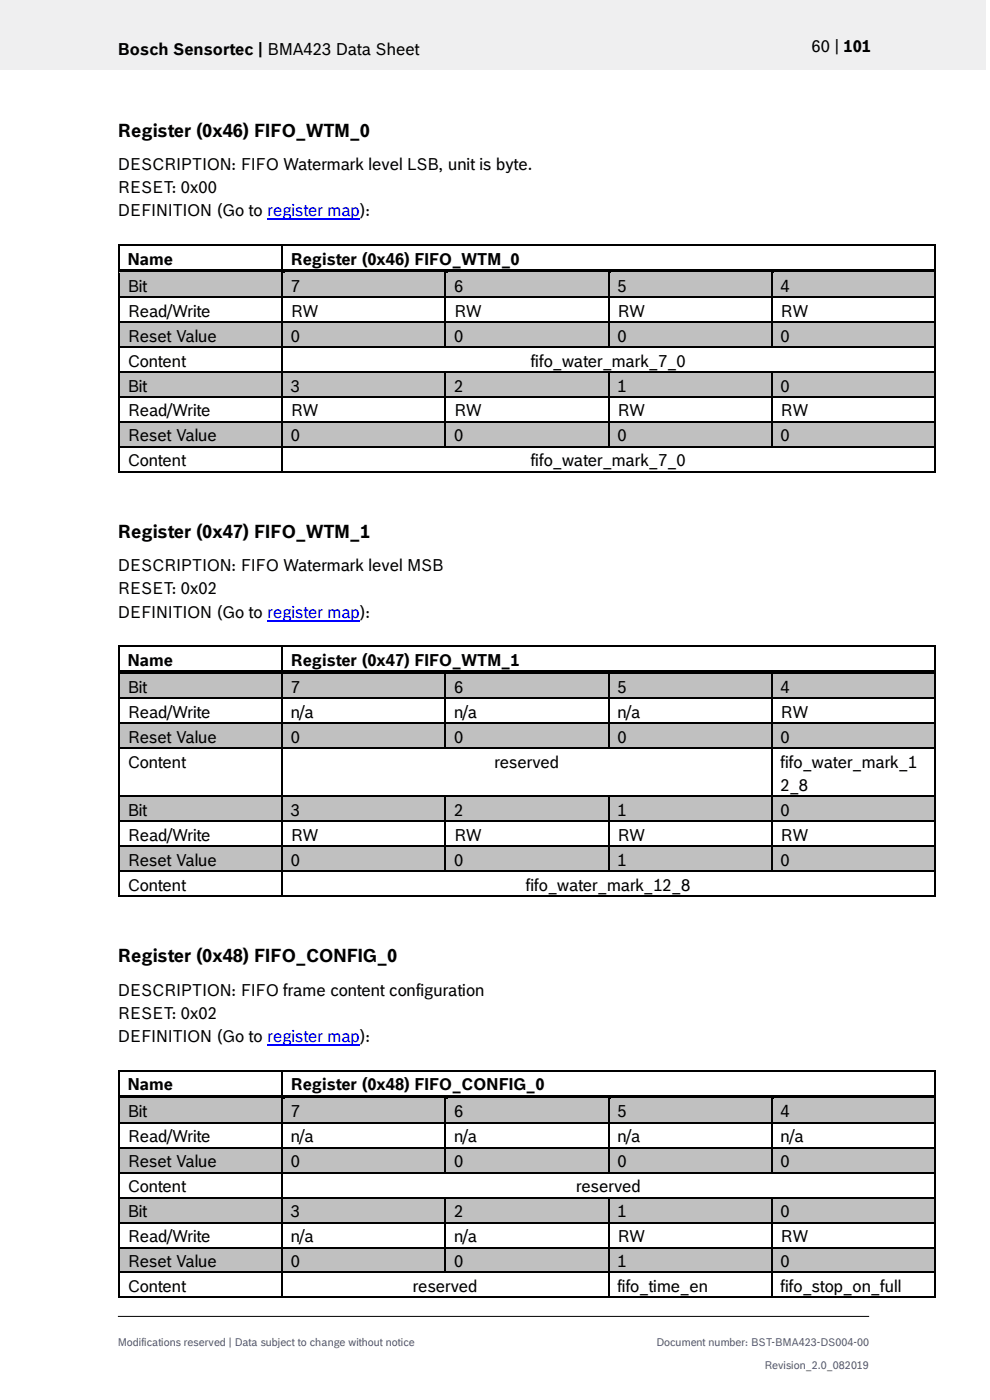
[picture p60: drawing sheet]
<svg xmlns="http://www.w3.org/2000/svg" width="210mm" height="297mm" viewBox="0 0 210 297" stroke-linecap="round" stroke-linejoin="round" font-family="sans-serif">
<defs><g id="words">
<g font-size="3.9">
<text x="25" y="29">Register (0x46) FIFO_WTM_0</text>
<text x="25" y="114.1">Register (0x47) FIFO_WTM_1</text>
<text x="25" y="204.2">Register (0x48) FIFO_CONFIG_0</text>
</g>
<g font-size="3.5">
<text x="25" y="11.6">Bosch Sensortec | BMA423 Data Sheet</text>
<text x="172.1" y="11">60 | 101</text>
<text x="25" y="36">DESCRIPTION: FIFO Watermark level LSB, unit is byte.</text>
<text x="25" y="41">RESET: 0x00</text>
<text x="25" y="45.9">DEFINITION (Go to register map):</text>
<text x="27.1" y="56.1">Name</text>
<text x="61.7" y="56.1">Register (0x46) FIFO_WTM_0</text>
<text x="27.1" y="61.9">Bit</text>
<text x="61.7" y="61.9">7</text>
<text x="96.3" y="61.9">6</text>
<text x="131" y="61.9">5</text>
<text x="165.6" y="61.9">4</text>
<text x="27.1" y="67.2">Read/Write</text>
<text x="61.7" y="67.2">RW</text>
<text x="96.3" y="67.2">RW</text>
<text x="131" y="67.2">RW</text>
<text x="165.6" y="67.2">RW</text>
<text x="27.1" y="72.5">Reset Value</text>
<text x="27.1" y="77.8">Content</text>
<text x="61.7" y="72.5">0</text>
<text x="96.3" y="72.5">0</text>
<text x="112.6" y="77.8">fifo_water_mark_7_0</text>
<text x="131" y="72.5">0</text>
<text x="165.6" y="72.5">0</text>
<text x="27.1" y="83.1">Bit</text>
<text x="61.7" y="83.1">3</text>
<text x="96.3" y="83.1">2</text>
<text x="131" y="83.1">1</text>
<text x="165.6" y="83.1">0</text>
<text x="27.1" y="88.4">Read/Write</text>
<text x="61.7" y="88.4">RW</text>
<text x="96.3" y="88.4">RW</text>
<text x="131" y="88.4">RW</text>
<text x="165.6" y="88.4">RW</text>
<text x="27.1" y="93.6">Reset Value</text>
<text x="61.7" y="93.6">0</text>
<text x="96.3" y="93.6">0</text>
<text x="131" y="93.6">0</text>
<text x="165.6" y="93.6">0</text>
<text x="27.1" y="98.9">Content</text>
<text x="112.6" y="98.9">fifo_water_mark_7_0</text>
<text x="25" y="121.2">DESCRIPTION: FIFO Watermark level MSB</text>
<text x="25" y="126.1">RESET: 0x02</text>
<text x="25" y="131">DEFINITION (Go to register map):</text>
<text x="27.1" y="141.3">Name</text>
<text x="61.7" y="141.3">Register (0x47) FIFO_WTM_1</text>
<text x="27.1" y="147">Bit</text>
<text x="61.7" y="147">7</text>
<text x="96.3" y="147">6</text>
<text x="131" y="147">5</text>
<text x="165.6" y="147">4</text>
<text x="27.1" y="152.3">Read/Write</text>
<text x="61.7" y="152.3">n/a</text>
<text x="96.3" y="152.3">n/a</text>
<text x="131" y="152.3">n/a</text>
<text x="165.6" y="152.3">RW</text>
<text x="27.1" y="157.6">Reset Value</text>
<text x="61.7" y="157.6">0</text>
<text x="96.3" y="157.6">0</text>
<text x="131" y="157.6">0</text>
<text x="165.6" y="157.6">0</text>
<text x="27.1" y="162.9">Content</text>
<text x="104.9" y="162.9">reserved</text>
<text x="165.6" y="162.9">fifo_water_mark_1</text>
<text x="165.6" y="167.8">2_8</text>
<text x="27.1" y="173.1">Bit</text>
<text x="61.7" y="173.1">3</text>
<text x="96.3" y="173.1">2</text>
<text x="131" y="173.1">1</text>
<text x="165.6" y="173.1">0</text>
<text x="27.1" y="178.4">Read/Write</text>
<text x="61.7" y="178.4">RW</text>
<text x="96.3" y="178.4">RW</text>
<text x="131" y="178.4">RW</text>
<text x="165.6" y="178.4">RW</text>
<text x="27.1" y="183.7">Reset Value</text>
<text x="61.7" y="183.7">0</text>
<text x="96.3" y="183.7">0</text>
<text x="131" y="183.7">1</text>
<text x="165.6" y="183.7">0</text>
<text x="27.1" y="189">Content</text>
<text x="111.6" y="189">fifo_water_mark_12_8</text>
<text x="25" y="211.2">DESCRIPTION: FIFO frame content configuration</text>
<text x="25" y="216.1">RESET: 0x02</text>
<text x="25" y="221.1">DEFINITION (Go to register map):</text>
<text x="27.1" y="231.3">Name</text>
<text x="61.7" y="231.3">Register (0x48) FIFO_CONFIG_0</text>
<text x="27.1" y="237.1">Bit</text>
<text x="61.7" y="237.1">7</text>
<text x="96.3" y="237.1">6</text>
<text x="131" y="237.1">5</text>
<text x="165.6" y="237.1">4</text>
<text x="27.1" y="242.4">Read/Write</text>
<text x="61.7" y="242.4">n/a</text>
<text x="96.3" y="242.4">n/a</text>
<text x="131" y="242.4">n/a</text>
<text x="165.6" y="242.4">n/a</text>
<text x="27.1" y="247.6">Reset Value</text>
<text x="61.7" y="247.6">0</text>
<text x="96.3" y="247.6">0</text>
<text x="131" y="247.6">0</text>
<text x="165.6" y="247.6">0</text>
<text x="27.1" y="252.9">Content</text>
<text x="122.2" y="252.9">reserved</text>
<text x="27.1" y="258.2">Bit</text>
<text x="27.1" y="263.5">Read/Write</text>
<text x="61.7" y="258.2">3</text>
<text x="61.7" y="263.5">n/a</text>
<text x="96.3" y="258.2">2</text>
<text x="96.3" y="263.5">n/a</text>
<text x="131" y="258.2">1</text>
<text x="131" y="263.5">RW</text>
<text x="165.6" y="258.2">0</text>
<text x="165.6" y="263.5">RW</text>
<text x="27.1" y="268.8">Reset Value</text>
<text x="61.7" y="268.8">0</text>
<text x="96.3" y="268.8">0</text>
<text x="131" y="268.8">1</text>
<text x="165.6" y="268.8">0</text>
<text x="27.1" y="274.1">Content</text>
<text x="87.6" y="274.1">reserved</text>
<text x="131" y="274.1">fifo_time_en</text>
<text x="165.6" y="274.1">fifo_stop_on_full</text>
</g>
<g font-size="2.3" fill="#535f6b">
<text x="25" y="285.6">Modifications reserved | Data subject to change without notice</text>
<text x="139.3" y="285.6">Document number: BST-BMA423-DS004-00</text>
<text x="162.2" y="290.5">Revision_2.0_082019</text>
</g>
</g></defs>
<path d="M-.1 0h209.2v14.8h-209.2z" fill-rule="evenodd" fill="#efeff0"/>
<path d="M25 279.3h159.4" fill="none" stroke="#000" stroke-width=".21"/>
<path d="M56.7 46.5h19.7" fill="none" stroke="#00f" stroke-width=".25"/>
<g fill="#000">
<path d="M25 51.8h.4v.4h-.4z" fill-rule="evenodd"/>
<path d="M25 51.8h.4v.4h-.4z" fill-rule="evenodd"/>
<path d="M59.7 51.8h.3v.4h-.3z" fill-rule="evenodd"/>
<path d="M198.2 51.8h.3v.4h-.3z" fill-rule="evenodd"/>
<path d="M198.2 51.8h.3v.4h-.3z" fill-rule="evenodd"/>
</g>
<path d="M25.2 52.2v4.9M25.4 52h34.3M59.8 52.2v4.9M60 52h138.2M198.3 52.2v4.9" fill="none" stroke="#000" stroke-width=".34"/>
<g fill="#c0c0c0">
<path d="M25.4 57.9h34.2v5h-34.2z" fill-rule="evenodd"/>
<path d="M27.1 57.9h30.8v5h-30.8z" fill-rule="evenodd"/>
<path d="M60 57.9h34.2v5h-34.2z" fill-rule="evenodd"/>
<path d="M61.7 57.9h30.8v5h-30.8z" fill-rule="evenodd"/>
<path d="M94.6 57.9h34.3v5h-34.3z" fill-rule="evenodd"/>
<path d="M96.3 57.9h30.9v5h-30.9z" fill-rule="evenodd"/>
<path d="M129.2 57.9h34.3v5h-34.3z" fill-rule="evenodd"/>
<path d="M131 57.9h30.8v5h-30.8z" fill-rule="evenodd"/>
<path d="M163.9 57.9h34.3v5h-34.3z" fill-rule="evenodd"/>
<path d="M165.6 57.9h30.8v5h-30.8z" fill-rule="evenodd"/>
</g>
<g fill="#000">
<path d="M25 57.1h.4v.8h-.4z" fill-rule="evenodd"/>
<path d="M25.4 57.1h34.3v.8h-34.3z" fill-rule="evenodd"/>
</g>
<path d="M25.4 57.9h34.3" fill="none" stroke="#c0c0c0" stroke-width=".21"/>
<path d="M60 57.9h.4z" fill-rule="evenodd" fill="#c0c0c0"/>
<g fill="#000">
<path d="M59.7 57.9h.3z" fill-rule="evenodd"/>
<path d="M59.7 57.1h.7v.8h-.7z" fill-rule="evenodd"/>
<path d="M60.4 57.1h33.9v.8h-33.9z" fill-rule="evenodd"/>
</g>
<path d="M60.4 57.9h33.9" fill="none" stroke="#c0c0c0" stroke-width=".21"/>
<path d="M94.6 57.9h.5z" fill-rule="evenodd" fill="#c0c0c0"/>
<g fill="#000">
<path d="M94.3 57.9h.3z" fill-rule="evenodd"/>
<path d="M94.3 57.1h.8v.8h-.8z" fill-rule="evenodd"/>
<path d="M95.1 57.1h33.8v.8h-33.8z" fill-rule="evenodd"/>
</g>
<path d="M95.1 57.9h33.8" fill="none" stroke="#c0c0c0" stroke-width=".21"/>
<path d="M129.3 57.9h.4z" fill-rule="evenodd" fill="#c0c0c0"/>
<g fill="#000">
<path d="M128.9 57.9h.4z" fill-rule="evenodd"/>
<path d="M128.9 57.1h.8v.8h-.8z" fill-rule="evenodd"/>
<path d="M129.7 57.1h33.8v.8h-33.8z" fill-rule="evenodd"/>
</g>
<path d="M129.7 57.9h33.8" fill="none" stroke="#c0c0c0" stroke-width=".21"/>
<path d="M163.9 57.9h.4z" fill-rule="evenodd" fill="#c0c0c0"/>
<g fill="#000">
<path d="M163.5 57.9h.4z" fill-rule="evenodd"/>
<path d="M163.5 57.1h.8v.8h-.8z" fill-rule="evenodd"/>
<path d="M164.3 57.1h33.9v.8h-33.9z" fill-rule="evenodd"/>
<path d="M198.2 57.1h.3v.8h-.3z" fill-rule="evenodd"/>
<path d="M25 62.9h.4v.3h-.4z" fill-rule="evenodd"/>
<path d="M59.7 62.9h.3v.3h-.3z" fill-rule="evenodd"/>
<path d="M94.3 62.9h.3v.3h-.3z" fill-rule="evenodd"/>
<path d="M128.9 62.9h.4v.3h-.4z" fill-rule="evenodd"/>
<path d="M163.5 62.9h.4v.3h-.4z" fill-rule="evenodd"/>
<path d="M198.2 62.9h.3v.3h-.3z" fill-rule="evenodd"/>
</g>
<path d="M164.3 57.9h33.9" fill="none" stroke="#c0c0c0" stroke-width=".21"/>
<g fill="none" stroke="#000" stroke-width=".34">
<path d="M25.2 57.9v5M59.8 57.9v5M94.5 57.9v5M129.1 57.9v5M163.7 57.9v5M198.3 57.9v5M25.2 63.2v5M25.4 63h34.3M59.8 63.2v5M60 63h34.3M94.5 63.2v5M94.6 63h34.3"/>
<path d="M129.1 63.2v5M129.3 63h34.2M163.7 63.2v5M163.9 63h34.3M198.3 63.2v5"/>
</g>
<g fill="#c0c0c0">
<path d="M25.4 68.5h34.2v5h-34.2z" fill-rule="evenodd"/>
<path d="M27.1 68.5h30.8v5h-30.8z" fill-rule="evenodd"/>
<path d="M60 68.5h34.2v5h-34.2z" fill-rule="evenodd"/>
<path d="M61.7 68.5h30.8v5h-30.8z" fill-rule="evenodd"/>
<path d="M94.6 68.5h34.3v5h-34.3z" fill-rule="evenodd"/>
<path d="M96.3 68.5h30.9v5h-30.9z" fill-rule="evenodd"/>
<path d="M129.2 68.5h34.3v5h-34.3z" fill-rule="evenodd"/>
<path d="M131 68.5h30.8v5h-30.8z" fill-rule="evenodd"/>
<path d="M163.9 68.5h34.3v5h-34.3z" fill-rule="evenodd"/>
<path d="M165.6 68.5h30.8v5h-30.8z" fill-rule="evenodd"/>
</g>
<g fill="#000">
<path d="M25 68.2h.4v.3h-.4z" fill-rule="evenodd"/>
<path d="M25 73.5h.4v.3h-.4z" fill-rule="evenodd"/>
<path d="M59.7 68.2h.3v.3h-.3z" fill-rule="evenodd"/>
<path d="M59.7 73.5h.3v.3h-.3z" fill-rule="evenodd"/>
<path d="M94.3 68.2h.3v.3h-.3z" fill-rule="evenodd"/>
<path d="M94.3 73.5h.3v.3h-.3z" fill-rule="evenodd"/>
<path d="M128.9 68.2h.4v.3h-.4z" fill-rule="evenodd"/>
<path d="M128.9 73.5h.4v.3h-.4z" fill-rule="evenodd"/>
<path d="M163.5 68.2h.4v.3h-.4z" fill-rule="evenodd"/>
<path d="M163.5 73.5h.4v.3h-.4z" fill-rule="evenodd"/>
<path d="M198.2 68.2h.3v.3h-.3z" fill-rule="evenodd"/>
<path d="M198.2 73.5h.3v.3h-.3z" fill-rule="evenodd"/>
</g>
<g fill="none" stroke="#000" stroke-width=".34">
<path d="M25.2 68.5v5M25.2 73.8v4.9M25.4 68.3h34.3M25.4 73.6h34.3M59.8 68.5v5M59.8 73.8v4.9M60 68.3h34.3M60 73.6h34.3M94.5 68.5v5M94.6 68.3h34.3M94.6 73.6h34.3M129.1 68.5v5"/>
<path d="M129.3 68.3h34.2M129.3 73.6h34.2M163.7 68.5v5M163.9 68.3h34.3M163.9 73.6h34.3M198.3 68.5v5M198.3 73.8v4.9"/>
</g>
<g fill="#c0c0c0">
<path d="M25.4 79.1h34.2v4.9h-34.2z" fill-rule="evenodd"/>
<path d="M27.1 79.1h30.8v4.9h-30.8z" fill-rule="evenodd"/>
<path d="M60 79.1h34.2v4.9h-34.2z" fill-rule="evenodd"/>
<path d="M61.7 79.1h30.8v4.9h-30.8z" fill-rule="evenodd"/>
<path d="M94.6 79.1h34.3v4.9h-34.3z" fill-rule="evenodd"/>
<path d="M96.3 79.1h30.9v4.9h-30.9z" fill-rule="evenodd"/>
<path d="M129.2 79.1h34.3v4.9h-34.3z" fill-rule="evenodd"/>
<path d="M131 79.1h30.8v4.9h-30.8z" fill-rule="evenodd"/>
<path d="M163.9 79.1h34.3v4.9h-34.3z" fill-rule="evenodd"/>
<path d="M165.6 79.1h30.8v4.9h-30.8z" fill-rule="evenodd"/>
</g>
<g fill="#000">
<path d="M25 78.7h.4v.4h-.4z" fill-rule="evenodd"/>
<path d="M59.7 78.7h.3v.4h-.3z" fill-rule="evenodd"/>
<path d="M94.3 78.7h.3v.4h-.3z" fill-rule="evenodd"/>
<path d="M128.9 78.7h.4v.4h-.4z" fill-rule="evenodd"/>
<path d="M163.5 78.7h.4v.4h-.4z" fill-rule="evenodd"/>
<path d="M198.2 78.7h.3v.4h-.3z" fill-rule="evenodd"/>
<path d="M25 84h.4v.4h-.4z" fill-rule="evenodd"/>
<path d="M59.7 84h.3v.4h-.3z" fill-rule="evenodd"/>
<path d="M94.3 84h.3v.4h-.3z" fill-rule="evenodd"/>
<path d="M128.9 84h.4v.4h-.4z" fill-rule="evenodd"/>
<path d="M163.5 84h.4v.4h-.4z" fill-rule="evenodd"/>
<path d="M198.2 84h.3v.4h-.3z" fill-rule="evenodd"/>
</g>
<g fill="none" stroke="#000" stroke-width=".34">
<path d="M25.2 79.1v4.9M25.4 78.9h34.3M59.8 79.1v4.9M60 78.9h34.3M94.5 79.1v4.9M94.6 78.9h34.3M129.1 79.1v4.9M129.3 78.9h34.2M163.7 79.1v4.9M163.9 78.9h34.3M198.3 79.1v4.9M25.2 84.4v4.9"/>
<path d="M25.4 84.2h34.3M59.8 84.4v4.9M60 84.2h34.3M94.5 84.4v4.9M94.6 84.2h34.3M129.1 84.4v4.9M129.3 84.2h34.2M163.7 84.4v4.9M163.9 84.2h34.3M198.3 84.4v4.9"/>
</g>
<g fill="#c0c0c0">
<path d="M25.4 89.7h34.2v4.9h-34.2z" fill-rule="evenodd"/>
<path d="M27.1 89.7h30.8v4.9h-30.8z" fill-rule="evenodd"/>
<path d="M60 89.7h34.2v4.9h-34.2z" fill-rule="evenodd"/>
<path d="M61.7 89.7h30.8v4.9h-30.8z" fill-rule="evenodd"/>
<path d="M94.6 89.7h34.3v4.9h-34.3z" fill-rule="evenodd"/>
<path d="M96.3 89.7h30.9v4.9h-30.9z" fill-rule="evenodd"/>
<path d="M129.2 89.7h34.3v4.9h-34.3z" fill-rule="evenodd"/>
<path d="M131 89.7h30.8v4.9h-30.8z" fill-rule="evenodd"/>
<path d="M163.9 89.7h34.3v4.9h-34.3z" fill-rule="evenodd"/>
<path d="M165.6 89.7h30.8v4.9h-30.8z" fill-rule="evenodd"/>
</g>
<g fill="#000">
<path d="M25 89.3h.4v.4h-.4z" fill-rule="evenodd"/>
<path d="M25 94.6h.4v.4h-.4z" fill-rule="evenodd"/>
<path d="M59.7 89.3h.3v.4h-.3z" fill-rule="evenodd"/>
<path d="M59.7 94.6h.3v.4h-.3z" fill-rule="evenodd"/>
<path d="M94.3 89.3h.3v.4h-.3z" fill-rule="evenodd"/>
<path d="M94.3 94.6h.3v.4h-.3z" fill-rule="evenodd"/>
<path d="M128.9 89.3h.4v.4h-.4z" fill-rule="evenodd"/>
<path d="M128.9 94.6h.4v.4h-.4z" fill-rule="evenodd"/>
<path d="M163.5 89.3h.4v.4h-.4z" fill-rule="evenodd"/>
<path d="M163.5 94.6h.4v.4h-.4z" fill-rule="evenodd"/>
<path d="M198.2 89.3h.3v.4h-.3z" fill-rule="evenodd"/>
<path d="M198.2 94.6h.3v.4h-.3z" fill-rule="evenodd"/>
<path d="M25 99.9h.4v.4h-.4z" fill-rule="evenodd"/>
<path d="M25 99.9h.4v.4h-.4z" fill-rule="evenodd"/>
<path d="M59.7 99.9h.3v.4h-.3z" fill-rule="evenodd"/>
<path d="M198.2 99.9h.3v.4h-.3z" fill-rule="evenodd"/>
<path d="M198.2 99.9h.3v.4h-.3z" fill-rule="evenodd"/>
<path d="M25 137h.4v.3h-.4z" fill-rule="evenodd"/>
<path d="M25 137h.4v.3h-.4z" fill-rule="evenodd"/>
<path d="M59.7 137h.3v.3h-.3z" fill-rule="evenodd"/>
<path d="M198.2 137h.3v.3h-.3z" fill-rule="evenodd"/>
<path d="M198.2 137h.3v.3h-.3z" fill-rule="evenodd"/>
</g>
<g fill="none" stroke="#000" stroke-width=".34">
<path d="M25.2 89.7v4.9M25.2 95v4.9M25.4 89.5h34.3M25.4 94.8h34.3M59.8 89.7v4.9M59.8 95v4.9M60 89.5h34.3M60 94.8h34.3M94.5 89.7v4.9M94.6 89.5h34.3M94.6 94.8h34.3M129.1 89.7v4.9"/>
<path d="M129.3 89.5h34.2M129.3 94.8h34.2M163.7 89.7v4.9M163.9 89.5h34.3M163.9 94.8h34.3M198.3 89.7v4.9M198.3 95v4.9M25.4 100.1h34.3M60 100.1h138.2M25.2 137.3v5M25.4 137.1h34.3M59.8 137.3v5"/>
<path d="M60 137.1h138.2M198.3 137.3v5"/>
</g>
<path d="M56.7 131.7h19.7" fill="none" stroke="#00f" stroke-width=".25"/>
<g fill="#c0c0c0">
<path d="M25.4 143h34.2v5h-34.2z" fill-rule="evenodd"/>
<path d="M27.1 143h30.8v5h-30.8z" fill-rule="evenodd"/>
<path d="M60 143h34.2v5h-34.2z" fill-rule="evenodd"/>
<path d="M61.7 143h30.8v5h-30.8z" fill-rule="evenodd"/>
<path d="M94.6 143h34.3v5h-34.3z" fill-rule="evenodd"/>
<path d="M96.3 143h30.9v5h-30.9z" fill-rule="evenodd"/>
<path d="M129.2 143h34.3v5h-34.3z" fill-rule="evenodd"/>
<path d="M131 143h30.8v5h-30.8z" fill-rule="evenodd"/>
<path d="M163.9 143h34.3v5h-34.3z" fill-rule="evenodd"/>
<path d="M165.6 143h30.8v5h-30.8z" fill-rule="evenodd"/>
</g>
<g fill="#000">
<path d="M25 142.3h.4v.8h-.4z" fill-rule="evenodd"/>
<path d="M25.4 142.3h34.3v.7h-34.3z" fill-rule="evenodd"/>
</g>
<path d="M25.4 143h34.3" fill="none" stroke="#c0c0c0" stroke-width=".21"/>
<path d="M60 143l.4 .1z" fill-rule="evenodd" fill="#c0c0c0"/>
<g fill="#000">
<path d="M59.7 143l.3 .1z" fill-rule="evenodd"/>
<path d="M59.7 142.3h.7v.7h-.7z" fill-rule="evenodd"/>
<path d="M60.4 142.3h33.9v.7h-33.9z" fill-rule="evenodd"/>
</g>
<path d="M60.4 143h33.9" fill="none" stroke="#c0c0c0" stroke-width=".21"/>
<path d="M94.6 143l.5 .1z" fill-rule="evenodd" fill="#c0c0c0"/>
<g fill="#000">
<path d="M94.3 143l.3 .1z" fill-rule="evenodd"/>
<path d="M94.3 142.3h.8v.7h-.8z" fill-rule="evenodd"/>
<path d="M95.1 142.3h33.8v.7h-33.8z" fill-rule="evenodd"/>
</g>
<path d="M95.1 143h33.8" fill="none" stroke="#c0c0c0" stroke-width=".21"/>
<path d="M129.3 143l.4 .1z" fill-rule="evenodd" fill="#c0c0c0"/>
<g fill="#000">
<path d="M128.9 143l.4 .1z" fill-rule="evenodd"/>
<path d="M128.9 142.3h.8v.7h-.8z" fill-rule="evenodd"/>
<path d="M129.7 142.3h33.8v.7h-33.8z" fill-rule="evenodd"/>
</g>
<path d="M129.7 143h33.8" fill="none" stroke="#c0c0c0" stroke-width=".21"/>
<path d="M163.9 143l.4 .1z" fill-rule="evenodd" fill="#c0c0c0"/>
<g fill="#000">
<path d="M25 148h.4v.3h-.4z" fill-rule="evenodd"/>
<path d="M59.7 148h.3v.3h-.3z" fill-rule="evenodd"/>
<path d="M94.3 148h.3v.3h-.3z" fill-rule="evenodd"/>
<path d="M128.9 148h.4v.3h-.4z" fill-rule="evenodd"/>
<path d="M163.5 143l.4 .1z" fill-rule="evenodd"/>
<path d="M163.5 142.3h.8v.7h-.8z" fill-rule="evenodd"/>
<path d="M163.5 148h.4v.3h-.4z" fill-rule="evenodd"/>
<path d="M164.3 142.3h33.9v.7h-33.9z" fill-rule="evenodd"/>
<path d="M198.2 142.3h.3v.8h-.3z" fill-rule="evenodd"/>
<path d="M198.2 148h.3v.3h-.3z" fill-rule="evenodd"/>
</g>
<path d="M164.3 143h33.9" fill="none" stroke="#c0c0c0" stroke-width=".21"/>
<g fill="none" stroke="#000" stroke-width=".34">
<path d="M25.2 143.1v4.9M25.2 148.3v5M25.4 148.1h34.3M59.8 143.1v4.9M59.8 148.3v5M60 148.1h34.3M94.5 143.1v4.9M94.5 148.3v5M94.6 148.1h34.3M129.1 143.1v4.9M129.1 148.3v5M129.3 148.1h34.2"/>
<path d="M163.7 143.1v4.9M163.7 148.3v5M163.9 148.1h34.3M198.3 143.1v4.9M198.3 148.3v5"/>
</g>
<g fill="#c0c0c0">
<path d="M25.4 153.6h34.2v5h-34.2z" fill-rule="evenodd"/>
<path d="M27.1 153.6h30.8v5h-30.8z" fill-rule="evenodd"/>
<path d="M60 153.6h34.2v5h-34.2z" fill-rule="evenodd"/>
<path d="M61.7 153.6h30.8v5h-30.8z" fill-rule="evenodd"/>
<path d="M94.6 153.6h34.3v5h-34.3z" fill-rule="evenodd"/>
<path d="M96.3 153.6h30.9v5h-30.9z" fill-rule="evenodd"/>
<path d="M129.2 153.6h34.3v5h-34.3z" fill-rule="evenodd"/>
<path d="M131 153.6h30.8v5h-30.8z" fill-rule="evenodd"/>
<path d="M163.9 153.6h34.3v5h-34.3z" fill-rule="evenodd"/>
<path d="M165.6 153.6h30.8v5h-30.8z" fill-rule="evenodd"/>
</g>
<g fill="#000">
<path d="M25 153.3h.4v.3h-.4z" fill-rule="evenodd"/>
<path d="M25 158.6h.4v.3h-.4z" fill-rule="evenodd"/>
<path d="M59.7 153.3h.3v.3h-.3z" fill-rule="evenodd"/>
<path d="M59.7 158.6h.3v.3h-.3z" fill-rule="evenodd"/>
<path d="M94.3 153.3h.3v.3h-.3z" fill-rule="evenodd"/>
<path d="M94.3 158.6h.3v.3h-.3z" fill-rule="evenodd"/>
<path d="M128.9 153.3h.4v.3h-.4z" fill-rule="evenodd"/>
<path d="M128.9 158.6h.4v.3h-.4z" fill-rule="evenodd"/>
<path d="M163.5 153.3h.4v.3h-.4z" fill-rule="evenodd"/>
<path d="M163.5 158.6h.4v.3h-.4z" fill-rule="evenodd"/>
<path d="M198.2 153.3h.3v.3h-.3z" fill-rule="evenodd"/>
<path d="M198.2 158.6h.3v.3h-.3z" fill-rule="evenodd"/>
</g>
<g fill="none" stroke="#000" stroke-width=".34">
<path d="M25.2 153.6v5M25.2 158.9v9.9M25.4 153.4h34.3M25.4 158.7h34.3M59.8 153.6v5M59.8 158.9v9.9M60 153.4h34.3M60 158.7h34.3M94.5 153.6v5M94.6 153.4h34.3M94.6 158.7h34.3M129.1 153.6v5"/>
<path d="M129.3 153.4h34.2M129.3 158.7h34.2M163.7 153.6v5M163.7 158.9v9.9M163.9 153.4h34.3M163.9 158.7h34.3M198.3 153.6v5M198.3 158.9v9.9"/>
</g>
<g fill="#c0c0c0">
<path d="M25.4 169.1h34.2v5h-34.2z" fill-rule="evenodd"/>
<path d="M27.1 169.1h30.8v5h-30.8z" fill-rule="evenodd"/>
<path d="M60 169.1h34.2v5h-34.2z" fill-rule="evenodd"/>
<path d="M61.7 169.1h30.8v5h-30.8z" fill-rule="evenodd"/>
<path d="M94.6 169.1h34.3v5h-34.3z" fill-rule="evenodd"/>
<path d="M96.3 169.1h30.9v5h-30.9z" fill-rule="evenodd"/>
<path d="M129.2 169.1h34.3v5h-34.3z" fill-rule="evenodd"/>
<path d="M131 169.1h30.8v5h-30.8z" fill-rule="evenodd"/>
<path d="M163.9 169.1h34.3v5h-34.3z" fill-rule="evenodd"/>
<path d="M165.6 169.1h30.8v5h-30.8z" fill-rule="evenodd"/>
</g>
<g fill="#000">
<path d="M25 168.8h.4v.3h-.4z" fill-rule="evenodd"/>
<path d="M25 174.1h.4v.3h-.4z" fill-rule="evenodd"/>
<path d="M59.7 168.8h.3v.3h-.3z" fill-rule="evenodd"/>
<path d="M59.7 174.1h.3v.3h-.3z" fill-rule="evenodd"/>
<path d="M94.3 168.8h.3v.3h-.3z" fill-rule="evenodd"/>
<path d="M94.3 174.1h.3v.3h-.3z" fill-rule="evenodd"/>
<path d="M128.9 168.8h.4v.3h-.4z" fill-rule="evenodd"/>
<path d="M128.9 174.1h.4v.3h-.4z" fill-rule="evenodd"/>
<path d="M163.5 168.8h.4v.3h-.4z" fill-rule="evenodd"/>
<path d="M163.5 174.1h.4v.3h-.4z" fill-rule="evenodd"/>
<path d="M198.2 168.8h.3v.3h-.3z" fill-rule="evenodd"/>
<path d="M198.2 174.1h.3v.3h-.3z" fill-rule="evenodd"/>
</g>
<g fill="none" stroke="#000" stroke-width=".34">
<path d="M25.2 169.1v5M25.2 174.4v5M25.4 169h34.3M25.4 174.3h34.3M59.8 169.1v5M59.8 174.4v5M60 169h34.3M60 174.3h34.3M94.5 169.1v5M94.5 174.4v5M94.6 169h34.3M94.6 174.3h34.3"/>
<path d="M129.1 169.1v5M129.1 174.4v5M129.3 169h34.2M129.3 174.3h34.2M163.7 169.1v5M163.7 174.4v5M163.9 169h34.3M163.9 174.3h34.3M198.3 169.1v5M198.3 174.4v5"/>
</g>
<g fill="#c0c0c0">
<path d="M25.4 179.7h34.2v5h-34.2z" fill-rule="evenodd"/>
<path d="M27.1 179.7h30.8v5h-30.8z" fill-rule="evenodd"/>
<path d="M60 179.7h34.2v5h-34.2z" fill-rule="evenodd"/>
<path d="M61.7 179.7h30.8v5h-30.8z" fill-rule="evenodd"/>
<path d="M94.6 179.7h34.3v5h-34.3z" fill-rule="evenodd"/>
<path d="M96.3 179.7h30.9v5h-30.9z" fill-rule="evenodd"/>
<path d="M129.2 179.7h34.3v5h-34.3z" fill-rule="evenodd"/>
<path d="M131 179.7h30.8v5h-30.8z" fill-rule="evenodd"/>
<path d="M163.9 179.7h34.3v5h-34.3z" fill-rule="evenodd"/>
<path d="M165.6 179.7h30.8v5h-30.8z" fill-rule="evenodd"/>
</g>
<g fill="#000">
<path d="M25 179.4h.4v.3h-.4z" fill-rule="evenodd"/>
<path d="M59.7 179.4h.3v.3h-.3z" fill-rule="evenodd"/>
<path d="M94.3 179.4h.3v.3h-.3z" fill-rule="evenodd"/>
<path d="M128.9 179.4h.4v.3h-.4z" fill-rule="evenodd"/>
<path d="M163.5 179.4h.4v.3h-.4z" fill-rule="evenodd"/>
<path d="M198.2 179.4h.3v.3h-.3z" fill-rule="evenodd"/>
<path d="M25 184.7h.4v.3h-.4z" fill-rule="evenodd"/>
<path d="M25 190h.4v.3h-.4z" fill-rule="evenodd"/>
<path d="M25 190h.4v.3h-.4z" fill-rule="evenodd"/>
<path d="M59.7 184.7h.3v.3h-.3z" fill-rule="evenodd"/>
<path d="M59.7 190h.3v.3h-.3z" fill-rule="evenodd"/>
<path d="M94.3 184.7h.3v.3h-.3z" fill-rule="evenodd"/>
<path d="M128.9 184.7h.4v.3h-.4z" fill-rule="evenodd"/>
<path d="M163.5 184.7h.4v.3h-.4z" fill-rule="evenodd"/>
<path d="M198.2 184.7h.3v.3h-.3z" fill-rule="evenodd"/>
<path d="M198.2 190h.3v.3h-.3z" fill-rule="evenodd"/>
<path d="M198.2 190h.3v.3h-.3z" fill-rule="evenodd"/>
<path d="M25 227h.4v.4h-.4z" fill-rule="evenodd"/>
<path d="M25 227h.4v.4h-.4z" fill-rule="evenodd"/>
<path d="M59.7 227h.3v.4h-.3z" fill-rule="evenodd"/>
<path d="M198.2 227h.3v.4h-.3z" fill-rule="evenodd"/>
<path d="M198.2 227h.3v.4h-.3z" fill-rule="evenodd"/>
</g>
<g fill="none" stroke="#000" stroke-width=".34">
<path d="M25.2 179.7v5M25.4 179.6h34.3M59.8 179.7v5M60 179.6h34.3M94.5 179.7v5M94.6 179.6h34.3M129.1 179.7v5M129.3 179.6h34.2M163.7 179.7v5M163.9 179.6h34.3M198.3 179.7v5M25.2 185v5"/>
<path d="M25.4 184.9h34.3M25.4 190.1h34.3M59.8 185v5M60 184.9h34.3M60 190.1h138.2M94.6 184.9h34.3M129.3 184.9h34.2M163.9 184.9h34.3M198.3 185v5M25.2 227.4v4.9M25.4 227.2h34.3M59.8 227.4v4.9"/>
<path d="M60 227.2h138.2M198.3 227.4v4.9"/>
</g>
<path d="M56.7 221.7h19.7" fill="none" stroke="#00f" stroke-width=".25"/>
<g fill="#c0c0c0">
<path d="M25.4 233.1h34.2v4.9h-34.2z" fill-rule="evenodd"/>
<path d="M27.1 233.1h30.8v4.9h-30.8z" fill-rule="evenodd"/>
<path d="M60 233.1h34.2v4.9h-34.2z" fill-rule="evenodd"/>
<path d="M61.7 233.1h30.8v4.9h-30.8z" fill-rule="evenodd"/>
<path d="M94.6 233.1h34.3v4.9h-34.3z" fill-rule="evenodd"/>
<path d="M96.3 233.1h30.9v4.9h-30.9z" fill-rule="evenodd"/>
<path d="M129.2 233.1h34.3v4.9h-34.3z" fill-rule="evenodd"/>
<path d="M131 233.1h30.8v4.9h-30.8z" fill-rule="evenodd"/>
<path d="M163.9 233.1h34.3v4.9h-34.3z" fill-rule="evenodd"/>
<path d="M165.6 233.1h30.8v4.9h-30.8z" fill-rule="evenodd"/>
</g>
<g fill="#000">
<path d="M25 232.3h.4v.8h-.4z" fill-rule="evenodd"/>
<path d="M25.4 232.3h34.3v.8h-34.3z" fill-rule="evenodd"/>
</g>
<path d="M25.4 233.1h34.3" fill="none" stroke="#c0c0c0" stroke-width=".21"/>
<path d="M60 233.1h.4z" fill-rule="evenodd" fill="#c0c0c0"/>
<g fill="#000">
<path d="M59.7 233.1h.3z" fill-rule="evenodd"/>
<path d="M59.7 232.3h.7v.8h-.7z" fill-rule="evenodd"/>
<path d="M60.4 232.3h33.9v.8h-33.9z" fill-rule="evenodd"/>
</g>
<path d="M60.4 233.1h33.9" fill="none" stroke="#c0c0c0" stroke-width=".21"/>
<path d="M94.6 233.1h.5z" fill-rule="evenodd" fill="#c0c0c0"/>
<g fill="#000">
<path d="M94.3 233.1h.3z" fill-rule="evenodd"/>
<path d="M94.3 232.3h.8v.8h-.8z" fill-rule="evenodd"/>
<path d="M95.1 232.3h33.8v.8h-33.8z" fill-rule="evenodd"/>
</g>
<path d="M95.1 233.1h33.8" fill="none" stroke="#c0c0c0" stroke-width=".21"/>
<path d="M129.3 233.1h.4z" fill-rule="evenodd" fill="#c0c0c0"/>
<g fill="#000">
<path d="M128.9 233.1h.4z" fill-rule="evenodd"/>
<path d="M128.9 232.3h.8v.8h-.8z" fill-rule="evenodd"/>
<path d="M129.7 232.3h33.8v.8h-33.8z" fill-rule="evenodd"/>
</g>
<path d="M129.7 233.1h33.8" fill="none" stroke="#c0c0c0" stroke-width=".21"/>
<path d="M163.9 233.1h.4z" fill-rule="evenodd" fill="#c0c0c0"/>
<g fill="#000">
<path d="M25 238h.4v.4h-.4z" fill-rule="evenodd"/>
<path d="M59.7 238h.3v.4h-.3z" fill-rule="evenodd"/>
<path d="M94.3 238h.3v.4h-.3z" fill-rule="evenodd"/>
<path d="M128.9 238h.4v.4h-.4z" fill-rule="evenodd"/>
<path d="M163.5 233.1h.4z" fill-rule="evenodd"/>
<path d="M163.5 232.3h.8v.8h-.8z" fill-rule="evenodd"/>
<path d="M163.5 238h.4v.4h-.4z" fill-rule="evenodd"/>
<path d="M164.3 232.3h33.9v.8h-33.9z" fill-rule="evenodd"/>
<path d="M198.2 232.3h.3v.8h-.3z" fill-rule="evenodd"/>
<path d="M198.2 238h.3v.4h-.3z" fill-rule="evenodd"/>
</g>
<path d="M164.3 233.1h33.9" fill="none" stroke="#c0c0c0" stroke-width=".21"/>
<g fill="none" stroke="#000" stroke-width=".34">
<path d="M25.2 233.1v4.9M25.2 238.4v4.9M25.4 238.2h34.3M59.8 233.1v4.9M59.8 238.4v4.9M60 238.2h34.3M94.5 233.1v4.9M94.5 238.4v4.9M94.6 238.2h34.3M129.1 233.1v4.9M129.1 238.4v4.9M129.3 238.2h34.2"/>
<path d="M163.7 233.1v4.9M163.7 238.4v4.9M163.9 238.2h34.3M198.3 233.1v4.9M198.3 238.4v4.9"/>
</g>
<g fill="#c0c0c0">
<path d="M25.4 243.7h34.2v4.9h-34.2z" fill-rule="evenodd"/>
<path d="M27.1 243.7h30.8v4.9h-30.8z" fill-rule="evenodd"/>
<path d="M60 243.7h34.2v4.9h-34.2z" fill-rule="evenodd"/>
<path d="M61.7 243.7h30.8v4.9h-30.8z" fill-rule="evenodd"/>
<path d="M94.6 243.7h34.3v4.9h-34.3z" fill-rule="evenodd"/>
<path d="M96.3 243.7h30.9v4.9h-30.9z" fill-rule="evenodd"/>
<path d="M129.2 243.7h34.3v4.9h-34.3z" fill-rule="evenodd"/>
<path d="M131 243.7h30.8v4.9h-30.8z" fill-rule="evenodd"/>
<path d="M163.9 243.7h34.3v4.9h-34.3z" fill-rule="evenodd"/>
<path d="M165.6 243.7h30.8v4.9h-30.8z" fill-rule="evenodd"/>
</g>
<g fill="#000">
<path d="M25 243.3h.4v.4h-.4z" fill-rule="evenodd"/>
<path d="M25 248.6h.4v.4h-.4z" fill-rule="evenodd"/>
<path d="M59.7 243.3h.3v.4h-.3z" fill-rule="evenodd"/>
<path d="M59.7 248.6h.3v.4h-.3z" fill-rule="evenodd"/>
<path d="M94.3 243.3h.3v.4h-.3z" fill-rule="evenodd"/>
<path d="M94.3 248.6h.3v.4h-.3z" fill-rule="evenodd"/>
<path d="M128.9 243.3h.4v.4h-.4z" fill-rule="evenodd"/>
<path d="M128.9 248.6h.4v.4h-.4z" fill-rule="evenodd"/>
<path d="M163.5 243.3h.4v.4h-.4z" fill-rule="evenodd"/>
<path d="M163.5 248.6h.4v.4h-.4z" fill-rule="evenodd"/>
<path d="M198.2 243.3h.3v.4h-.3z" fill-rule="evenodd"/>
<path d="M198.2 248.6h.3v.4h-.3z" fill-rule="evenodd"/>
</g>
<g fill="none" stroke="#000" stroke-width=".34">
<path d="M25.2 243.7v4.9M25.2 249v4.9M25.4 243.5h34.3M25.4 248.8h34.3M59.8 243.7v4.9M59.8 249v4.9M60 243.5h34.3M60 248.8h34.3M94.5 243.7v4.9M94.6 243.5h34.3M94.6 248.8h34.3M129.1 243.7v4.9"/>
<path d="M129.3 243.5h34.2M129.3 248.8h34.2M163.7 243.7v4.9M163.9 243.5h34.3M163.9 248.8h34.3M198.3 243.7v4.9M198.3 249v4.9"/>
</g>
<g fill="#c0c0c0">
<path d="M25.4 254.2h34.2v5h-34.2z" fill-rule="evenodd"/>
<path d="M27.1 254.2h30.8v5h-30.8z" fill-rule="evenodd"/>
<path d="M60 254.2h34.2v5h-34.2z" fill-rule="evenodd"/>
<path d="M61.7 254.2h30.8v5h-30.8z" fill-rule="evenodd"/>
<path d="M94.6 254.2h34.3v5h-34.3z" fill-rule="evenodd"/>
<path d="M96.3 254.2h30.9v5h-30.9z" fill-rule="evenodd"/>
<path d="M129.2 254.2h34.3v5h-34.3z" fill-rule="evenodd"/>
<path d="M131 254.2h30.8v5h-30.8z" fill-rule="evenodd"/>
<path d="M163.9 254.2h34.3v5h-34.3z" fill-rule="evenodd"/>
<path d="M165.6 254.2h30.8v5h-30.8z" fill-rule="evenodd"/>
</g>
<g fill="#000">
<path d="M25 253.9h.4v.3h-.4z" fill-rule="evenodd"/>
<path d="M25 259.2h.4v.3h-.4z" fill-rule="evenodd"/>
<path d="M59.7 253.9h.3v.3h-.3z" fill-rule="evenodd"/>
<path d="M59.7 259.2h.3v.3h-.3z" fill-rule="evenodd"/>
<path d="M94.3 253.9h.3v.3h-.3z" fill-rule="evenodd"/>
<path d="M94.3 259.2h.3v.3h-.3z" fill-rule="evenodd"/>
<path d="M128.9 253.9h.4v.3h-.4z" fill-rule="evenodd"/>
<path d="M128.9 259.2h.4v.3h-.4z" fill-rule="evenodd"/>
<path d="M163.5 253.9h.4v.3h-.4z" fill-rule="evenodd"/>
<path d="M163.5 259.2h.4v.3h-.4z" fill-rule="evenodd"/>
<path d="M198.2 253.9h.3v.3h-.3z" fill-rule="evenodd"/>
<path d="M198.2 259.2h.3v.3h-.3z" fill-rule="evenodd"/>
</g>
<g fill="none" stroke="#000" stroke-width=".34">
<path d="M25.2 254.2v5M25.2 259.5v5M25.4 254.1h34.3M25.4 259.4h34.3M59.8 254.2v5M59.8 259.5v5M60 254.1h34.3M60 259.4h34.3M94.5 254.2v5M94.5 259.5v5M94.6 254.1h34.3M94.6 259.4h34.3"/>
<path d="M129.1 254.2v5M129.1 259.5v5M129.3 254.1h34.2M129.3 259.4h34.2M163.7 254.2v5M163.7 259.5v5M163.9 254.1h34.3M163.9 259.4h34.3M198.3 254.2v5M198.3 259.5v5"/>
</g>
<g fill="#c0c0c0">
<path d="M25.4 264.8h34.2v5h-34.2z" fill-rule="evenodd"/>
<path d="M27.1 264.8h30.8v5h-30.8z" fill-rule="evenodd"/>
<path d="M60 264.8h34.2v5h-34.2z" fill-rule="evenodd"/>
<path d="M61.7 264.8h30.8v5h-30.8z" fill-rule="evenodd"/>
<path d="M94.6 264.8h34.3v5h-34.3z" fill-rule="evenodd"/>
<path d="M96.3 264.8h30.9v5h-30.9z" fill-rule="evenodd"/>
<path d="M129.2 264.8h34.3v5h-34.3z" fill-rule="evenodd"/>
<path d="M131 264.8h30.8v5h-30.8z" fill-rule="evenodd"/>
<path d="M163.9 264.8h34.3v5h-34.3z" fill-rule="evenodd"/>
<path d="M165.6 264.8h30.8v5h-30.8z" fill-rule="evenodd"/>
</g>
<g fill="#000">
<path d="M25 264.5h.4v.3h-.4z" fill-rule="evenodd"/>
<path d="M25 269.8h.4v.3h-.4z" fill-rule="evenodd"/>
<path d="M25 275.1h.4v.3h-.4z" fill-rule="evenodd"/>
<path d="M25 275.1h.4v.3h-.4z" fill-rule="evenodd"/>
<path d="M59.7 264.5h.3v.3h-.3z" fill-rule="evenodd"/>
<path d="M59.7 269.8h.3v.3h-.3z" fill-rule="evenodd"/>
<path d="M59.7 275.1h.3v.3h-.3z" fill-rule="evenodd"/>
<path d="M94.3 264.5h.3v.3h-.3z" fill-rule="evenodd"/>
<path d="M94.3 269.8h.3v.3h-.3z" fill-rule="evenodd"/>
<path d="M128.9 264.5h.4v.3h-.4z" fill-rule="evenodd"/>
<path d="M128.9 269.8h.4v.3h-.4z" fill-rule="evenodd"/>
<path d="M128.9 275.1h.4v.3h-.4z" fill-rule="evenodd"/>
<path d="M163.5 264.5h.4v.3h-.4z" fill-rule="evenodd"/>
<path d="M163.5 269.8h.4v.3h-.4z" fill-rule="evenodd"/>
<path d="M163.5 275.1h.4v.3h-.4z" fill-rule="evenodd"/>
<path d="M198.2 264.5h.3v.3h-.3z" fill-rule="evenodd"/>
<path d="M198.2 269.8h.3v.3h-.3z" fill-rule="evenodd"/>
<path d="M198.2 275.1h.3v.3h-.3z" fill-rule="evenodd"/>
<path d="M198.2 275.1h.3v.3h-.3z" fill-rule="evenodd"/>
</g>
<g fill="none" stroke="#000" stroke-width=".34">
<path d="M25.2 264.8v5M25.2 270.1v5M25.4 264.7h34.3M25.4 270h34.3M25.4 275.2h34.3M59.8 264.8v5M59.8 270.1v5M60 264.7h34.3M60 270h34.3M60 275.2h68.9M94.5 264.8v5M94.6 264.7h34.3"/>
<path d="M94.6 270h34.3M129.1 264.8v5M129.1 270.1v5M129.3 264.7h34.2M129.3 270h34.2M129.3 275.2h34.2M163.7 264.8v5M163.7 270.1v5M163.9 264.7h34.3M163.9 270h34.3M163.9 275.2h34.3M198.3 264.8v5"/>
<path d="M198.3 270.1v5"/>
</g>
<use href="#words"/>
</svg>
